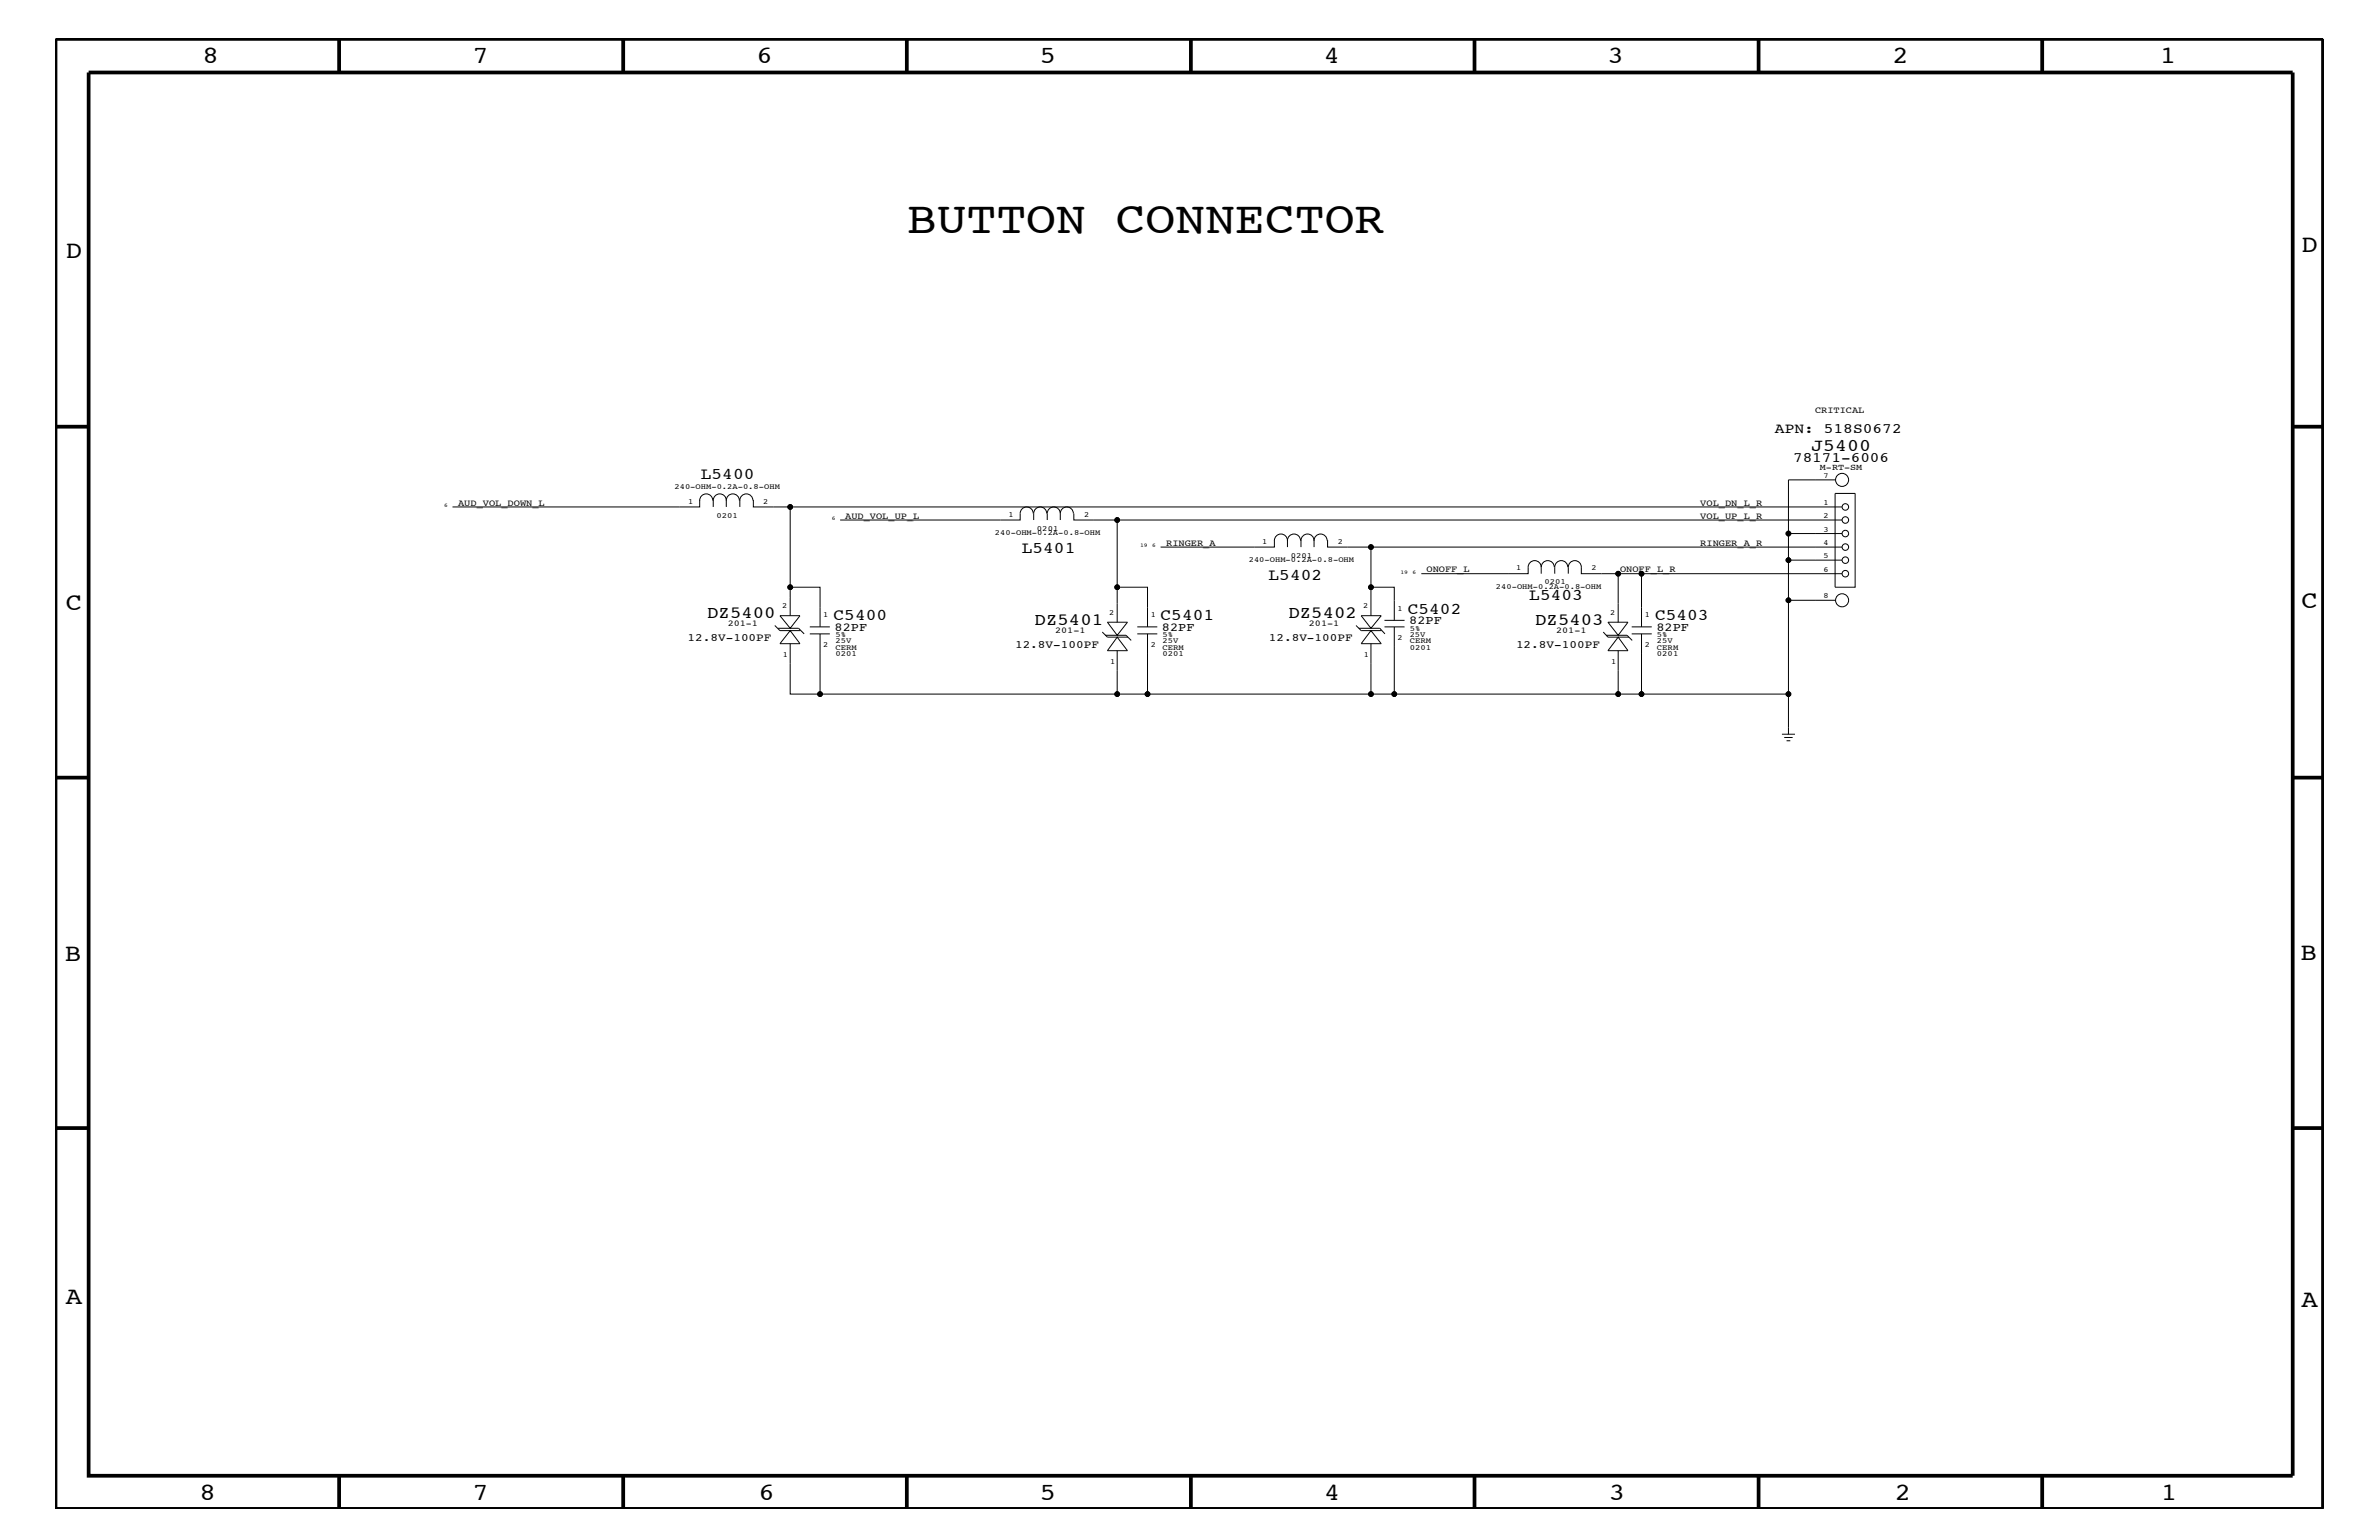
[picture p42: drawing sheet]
<svg xmlns="http://www.w3.org/2000/svg" width="432mm" height="279mm" viewBox="0 0 432 279" stroke-linecap="round" stroke-linejoin="round" font-family="sans-serif">
<defs><g id="words">
<text font-size="8.2" x="164.6" y="42.3">BUTTON CONNECTOR</text>
<g font-size="4.5">
<text x="36.7" y="11.5">8</text>
<text x="85.8" y="11.5">7</text>
<text x="137.3" y="11.5">6</text>
<text x="188.7" y="11.5">5</text>
<text x="240.3" y="11.5">4</text>
<text x="291.8" y="11.5">3</text>
<text x="343.5" y="11.5">2</text>
<text x="392" y="11.5">1</text>
<text x="11.9" y="46.8">D</text>
<text x="417.7" y="45.7">D</text>
<text x="11.9" y="110.6">C</text>
<text x="417.7" y="110.3">C</text>
<text x="11.8" y="174.3">B</text>
<text x="417.6" y="174.2">B</text>
<text x="11.9" y="236.7">A</text>
<text x="417.7" y="237.1">A</text>
<text x="36.2" y="272.1">8</text>
<text x="85.8" y="272.1">7</text>
<text x="137.7" y="272.1">6</text>
<text x="188.7" y="272.1">5</text>
<text x="240.4" y="272.1">4</text>
<text x="292" y="272.1">3</text>
<text x="343.9" y="272.1">2</text>
<text x="392.2" y="272.1">1</text>
</g>
<text font-size="3.2" x="328.8" y="81.9">J5400</text>
<g font-size="3.1">
<text x="128.4" y="112">DZ5400</text>
<text x="187.8" y="113.3">DZ5401</text>
<text x="233.8" y="112">DZ5402</text>
<text x="278.6" y="113.3">DZ5403</text>
</g>
<g font-size="3">
<text x="127.2" y="87">L5400</text>
<text x="185.5" y="100.4">L5401</text>
<text x="230.3" y="105.2">L5402</text>
<text x="151.3" y="112.6">C5400</text>
<text x="210.7" y="112.6">C5401</text>
<text x="255.5" y="111.4">C5402</text>
<text x="277.6" y="108.8">L5403</text>
<text x="300.4" y="112.6">C5403</text>
</g>
<g font-size="2.6">
<text x="322.2" y="78.6">APN: 518S0672</text>
<text x="325.5" y="83.8">78171-6006</text>
</g>
<g font-size="2.2">
<text x="255.8" y="113.1">82PF</text>
<text x="151.5" y="114.4">82PF</text>
<text x="210.9" y="114.4">82PF</text>
<text x="300.7" y="114.4">82PF</text>
</g>
<g font-size="2">
<text x="124.8" y="116.4">12.8V-100PF</text>
<text x="184.2" y="117.5">12.8V-100PF</text>
<text x="230.3" y="116.4">12.8V-100PF</text>
<text x="275.2" y="117.5">12.8V-100PF</text>
</g>
<g font-size="1.7">
<text x="329.4" y="75">CRITICAL</text>
<text x="83.1" y="91.7">AUD_VOL_DOWN_L</text>
<text x="153.4" y="94.2">AUD_VOL_UP_L</text>
<text x="308.6" y="91.7">VOL_DN_L_R</text>
<text x="308.6" y="94.2">VOL_UP_L_R</text>
<text x="211.7" y="99">RINGER_A</text>
<text x="308.6" y="99">RINGER_A_R</text>
<text x="258.9" y="103.8">ONOFF_L</text>
<text x="294" y="103.8">ONOFF_L_R</text>
</g>
<g font-size="1.6">
<text x="330.3" y="85.3">M-RT-SM</text>
<text x="132.1" y="113.7">201-1</text>
<text x="237.6" y="113.7">201-1</text>
<text x="191.5" y="114.8">201-1</text>
<text x="282.4" y="114.8">201-1</text>
</g>
<g font-size="1.4">
<text x="122.4" y="88.7">240-OHM-0.2A-0.8-OHM</text>
<text x="331" y="86.7">7</text>
<text x="124.9" y="91.4">1</text>
<text x="130" y="93.9">0201</text>
<text x="138.5" y="91.4">2</text>
<text x="183" y="93.8">1</text>
<text x="196.8" y="93.8">2</text>
<text x="331" y="91.6">1</text>
<text x="331" y="94">2</text>
<text x="180.6" y="97.1">240-OHM-0.2A-0.8-OHM</text>
<text x="188.2" y="96.3">0201</text>
<text x="229.1" y="98.7">1</text>
<text x="234.3" y="101.2">0201</text>
<text x="242.8" y="98.7">2</text>
<text x="331" y="96.5">3</text>
<text x="331" y="98.8">4</text>
<text x="331" y="101.3">5</text>
<text x="226.7" y="102.1">240-OHM-0.2A-0.8-OHM</text>
<text x="271.5" y="106.9">240-OHM-0.2A-0.8-OHM</text>
<text x="275.2" y="103.5">1</text>
<text x="280.3" y="106">0201</text>
<text x="288.9" y="103.5">2</text>
<text x="331" y="103.7">6</text>
<text x="142" y="110.3">2</text>
<text x="149.4" y="112">1</text>
<text x="201.3" y="111.6">2</text>
<text x="208.9" y="112">1</text>
<text x="247.4" y="110.3">2</text>
<text x="253.7" y="110.8">1</text>
<text x="292.3" y="111.6">2</text>
<text x="298.5" y="112">1</text>
<text x="331" y="108.6">8</text>
<text x="142.1" y="119.2">1</text>
<text x="149.4" y="117.4">2</text>
<text x="151.6" y="115.6">5%</text>
<text x="151.6" y="119.1">0201</text>
<text x="151.6" y="117.9">CERM</text>
<text x="151.6" y="116.7">25V</text>
<text x="208.9" y="117.4">2</text>
<text x="211" y="115.6">5%</text>
<text x="211" y="119.1">0201</text>
<text x="211" y="117.9">CERM</text>
<text x="211" y="116.7">25V</text>
<text x="247.6" y="119.2">1</text>
<text x="253.7" y="116.2">2</text>
<text x="255.9" y="115.5">25V</text>
<text x="255.9" y="114.4">5%</text>
<text x="255.9" y="117.9">0201</text>
<text x="255.9" y="116.7">CERM</text>
<text x="298.5" y="117.4">2</text>
<text x="300.7" y="116.7">25V</text>
<text x="300.7" y="115.6">5%</text>
<text x="300.7" y="119.1">0201</text>
<text x="300.7" y="117.9">CERM</text>
<text x="201.5" y="120.4">1</text>
<text x="292.4" y="120.4">1</text>
</g>
<g font-size="1">
<text x="80.6" y="92">6</text>
<text x="151" y="94.3">6</text>
<text x="206.9" y="99.3">19</text>
<text x="209.1" y="99.3">6</text>
<text x="254.2" y="104.1">19</text>
<text x="256.4" y="104.1">6</text>
</g>
</g></defs>
<g fill="none" stroke="#000" stroke-width=".18">
<path d="M127 90.7v1.3h-44.9M127 90.8a1.19 1.19 0 0 1 1.2-1.2 1.19 1.19 0 0 1 1.2 1.2M129.5 90.7v1.3M129.5 90.8a1.19 1.19 0 0 1 1.1-1.2 1.19 1.19 0 0 1 1.2 1.2 1.19 1.19 0 0 1 1.2-1.2 1.19 1.19 0 0 1 1.2 1.2M131.8 90.7v1.3M134.3 90.8a1.19 1.19 0 0 1 1.2-1.2 1.19 1.19 0 0 1 1.2 1.2M134.3 90.7v1.3M136.7 90.7v1.3h6.7M187.5 93.2a1.19 1.19 0 0 0-1.1-1.2 1.19 1.19 0 0 0-1.2 1.2v1.1h-32.7M190 93.2a1.19 1.19 0 0 0-1.2-1.2 1.19 1.19 0 0 0-1.2 1.2v1.1M192.4 93.2a1.19 1.19 0 0 1 1.2-1.2 1.19 1.19 0 0 1 1.2 1.2M192.4 93.2a1.19 1.19 0 0 0-1.1-1.2 1.19 1.19 0 0 0-1.2 1.2v1.1"/>
<path d="M192.4 93.2v1.1M194.9 93.2v1.1h7.9M231.3 98v1.3h-20.6M231.3 98.1a1.19 1.19 0 0 1 1.2-1.2 1.19 1.19 0 0 1 1.2 1.2 1.19 1.19 0 0 1 1.2-1.2 1.19 1.19 0 0 1 1.2 1.2M233.7 98v1.3M236.1 98v1.3M236.1 98.1a1.19 1.19 0 0 1 1.2-1.2 1.19 1.19 0 0 1 1.2 1.2 1.19 1.19 0 0 1 1.2-1.2 1.19 1.19 0 0 1 1.2 1.2M238.5 98v1.3M241 98v1.3h7.8M324.6 96.8v4.8h9.7M333.1 87.1h-8.5v9.7h9.7M333.1 89.5h3.6v17h-3.6z"/>
<path d="M334.3 99.3h-85.5v7.2M334.3 94.3h-131.5v12.2M334.3 92h-190.9v14.5M140.6 113.5l1 .9h3.7M141.2 114h3.7l1.1 1M141.6 111.7h3.6l-1.8 2.3zM143.4 111.7v-5.2h5.4v7.2M143.4 114.4l1.8 2.4h-3.6zM147 115h3.6M147 113.7h3.6M148.8 115v10.9h-5.4v-9.1M200.1 114.7l.9 .9h3.7"/>
<path d="M200.6 115.3h3.8l.9 .9M201 112.9h3.6l-1.8 2.4zM202.8 112.9v-6.4h5.5v7.2M202.8 118.1v7.8h-54M202.8 115.6l1.8 2.5h-3.6zM206.4 113.7h3.7M206.4 115h3.7M208.3 115v10.9h-5.5M246.1 113.5l1 .9h3.7M246.6 114h3.8l1 1M247.1 111.7h3.6l-1.9 2.3zM248.8 111.7v-5.2h4.3v6.1"/>
<path d="M248.8 116.8v9.1M248.8 114.4l1.9 2.4h-3.6zM251.3 112.6h3.6M251.3 113.7h3.6M253.1 113.7v12.2h-4.3M279.7 102.9a1.19 1.19 0 0 1 1.2-1.2 1.19 1.19 0 0 1 1.2 1.2M279.7 102.9a1.19 1.19 0 0 0-1.1-1.2 1.19 1.19 0 0 0-1.2 1.2v1.2h-19.4M279.7 102.9v1.2M284.6 102.9a1.19 1.19 0 0 0-1.2-1.2 1.19 1.19 0 0 0-1.2 1.2v1.2M284.6 104.1v-1.2a1.19 1.19 0 0 1 1.2-1.2 1.19 1.19 0 0 1 1.2 1.2v1.2h47.3M291 114.7l.8 .9h3.9M291.5 115.3h3.8l.9 .9"/>
<path d="M291.8 112.9h3.7l-1.8 2.4zM293.7 115.6l1.8 2.5h-3.7zM293.7 104.1v8.8M293.7 118.1v7.8M296.2 113.7h3.6M296.2 115h3.6M297.9 115v10.9h-4.2M297.9 104.1v9.6M324.6 108.9h8.5M324.6 101.6v31.6M208.3 125.9h40.5M253.1 125.9h40.6"/>
<path d="M297.9 125.9h26.7M323.4 133.2h2.4M323.8 133.8h1.6M324.3 134.4h.7"/>
<circle cx="143.4" cy="92" r=".42"/>
<circle cx="202.8" cy="94.3" r=".42"/>
<circle cx="248.8" cy="99.3" r=".42"/>
<circle cx="324.6" cy="96.8" r=".42"/>
<circle cx="334.3" cy="87.1" r="1.19"/>
<circle cx="334.9" cy="96.8" r=".59"/>
<circle cx="334.9" cy="99.3" r=".59"/>
<circle cx="334.9" cy="94.3" r=".59"/>
<circle cx="334.9" cy="92" r=".59"/>
<circle cx="143.4" cy="106.5" r=".42"/>
<circle cx="202.8" cy="106.5" r=".42"/>
<circle cx="248.8" cy="106.5" r=".42"/>
<circle cx="293.7" cy="104.1" r=".42"/>
<circle cx="297.9" cy="104.1" r=".42"/>
<circle cx="324.6" cy="101.6" r=".42"/>
<circle cx="324.6" cy="108.9" r=".42"/>
<circle cx="334.3" cy="108.9" r="1.19"/>
<circle cx="334.9" cy="101.6" r=".59"/>
<circle cx="334.9" cy="104.1" r=".59"/>
<circle cx="148.8" cy="125.9" r=".42"/>
<circle cx="202.8" cy="125.9" r=".42"/>
<circle cx="208.3" cy="125.9" r=".42"/>
<circle cx="248.8" cy="125.9" r=".42"/>
<circle cx="253.1" cy="125.9" r=".42"/>
<circle cx="293.7" cy="125.9" r=".42"/>
<circle cx="297.9" cy="125.9" r=".42"/>
<circle cx="324.6" cy="125.9" r=".42"/>
</g>
<g fill="none" stroke="#000" stroke-width=".68" stroke-linecap="butt">
<path d="M10.1 7.1h411.5v266.7h-411.5zM16.1 13.2h400v254.5h-400zM61.6 7.1v6.1M113.1 7.1v6.1M164.6 7.1v6.1M216.2 7.1v6.1M267.6 7.1v6.1M319.2 7.1v6.1M370.7 7.1v6.1M10.1 77.4h6M416.1 77.4h5.5M10.1 141.1h6"/>
<path d="M416.1 141.1h5.5M10.1 204.7h6M416.1 204.7h5.5M61.6 267.7v6.1M113.1 267.7v6.1M164.6 267.7v6.1M216.2 268v5.8M267.6 267.7v6.1M319.2 267.7v6.1M370.7 267.7v6.1"/>
</g>
<g fill="#000">
<circle cx="143.4" cy="92" r=".42"/>
<circle cx="202.8" cy="94.3" r=".42"/>
<circle cx="248.8" cy="99.3" r=".42"/>
<circle cx="324.6" cy="96.8" r=".42"/>
<circle cx="143.4" cy="106.5" r=".42"/>
<circle cx="202.8" cy="106.5" r=".42"/>
<circle cx="248.8" cy="106.5" r=".42"/>
<circle cx="293.7" cy="104.1" r=".42"/>
<circle cx="297.9" cy="104.1" r=".42"/>
<circle cx="324.6" cy="101.6" r=".42"/>
<circle cx="324.6" cy="108.9" r=".42"/>
<circle cx="148.8" cy="125.9" r=".42"/>
<circle cx="202.8" cy="125.9" r=".42"/>
<circle cx="208.3" cy="125.9" r=".42"/>
<circle cx="248.8" cy="125.9" r=".42"/>
<circle cx="253.1" cy="125.9" r=".42"/>
<circle cx="293.7" cy="125.9" r=".42"/>
<circle cx="297.9" cy="125.9" r=".42"/>
<circle cx="324.6" cy="125.9" r=".42"/>
</g>
<use href="#words"/>
</svg>
